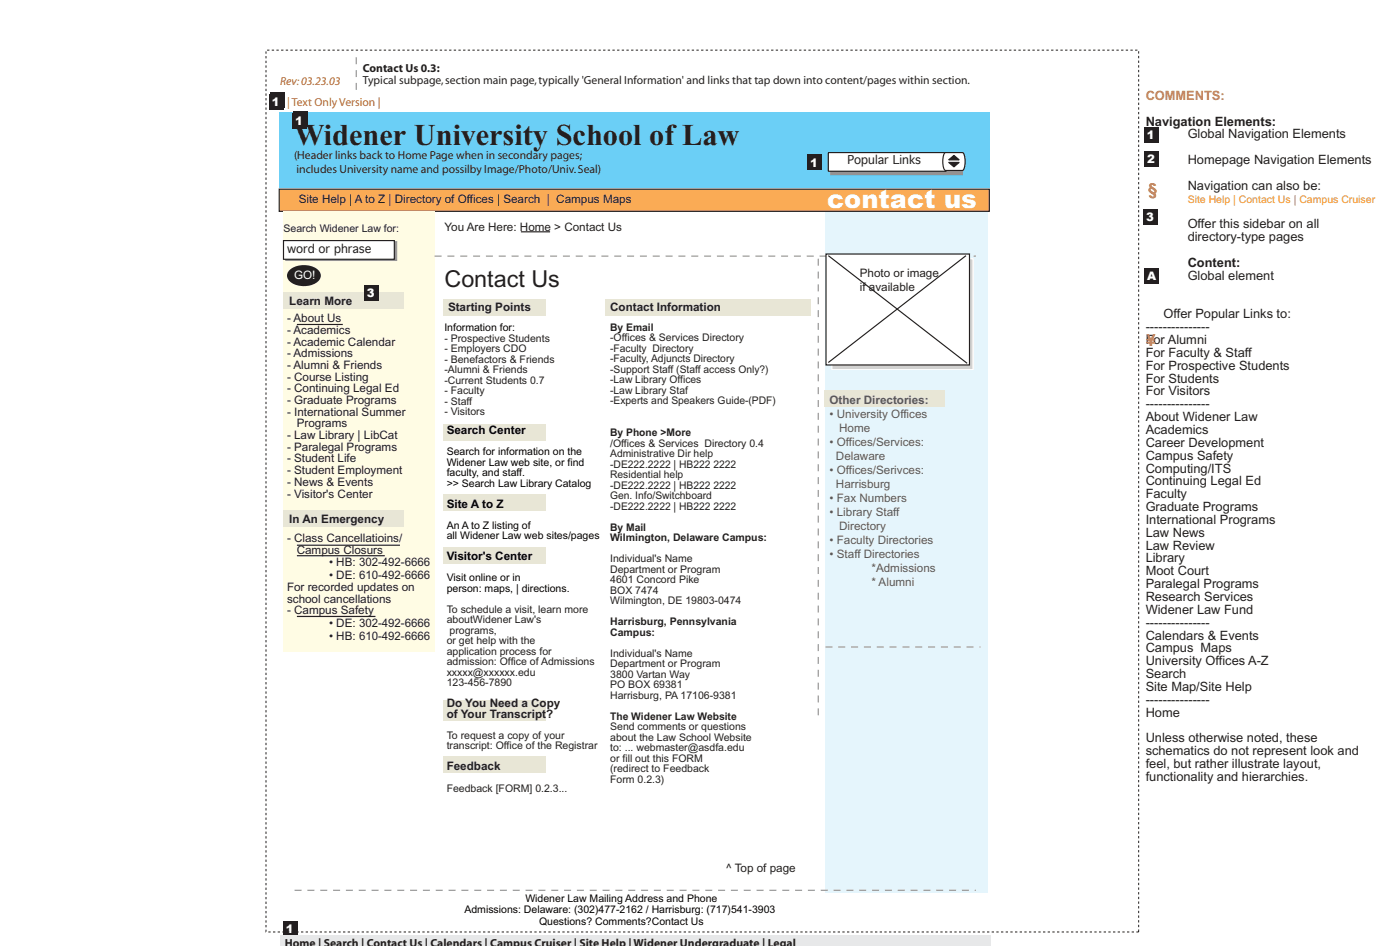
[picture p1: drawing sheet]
<svg xmlns="http://www.w3.org/2000/svg" width="423mm" height="286mm" viewBox="0 0 423 286" stroke-linecap="round" stroke-linejoin="round" font-family="sans-serif">
<defs><g id="words">
<text font-size="9.2" fill="#231f20" x="88.9" y="43.7">Widener University School of Law</text>
<text font-size="7.8" fill="#fff" x="250.1" y="62.8">contact us</text>
<text font-size="7.1" fill="#231f20" x="134.4" y="86.8">Contact Us</text>
<g font-size="4.9" fill="#ea3c2d">
<text x="347.2" y="58.9">§</text>
<text x="346.7" y="104.5">¥</text>
</g>
<text font-size="3.9" fill="#ec5653" x="346.4" y="30.2">COMMENTS:</text>
<g font-size="3.9" fill="#231f20">
<text x="346.4" y="38">Navigation Elements:</text>
<text x="346.4" y="41.8">1.</text>
<text x="359.1" y="41.8">Global Navigation Elements</text>
<text x="346.4" y="49.6">2.</text>
<text x="359.1" y="49.6">Homepage Navigation Elements</text>
<text x="359.1" y="57.4">Navigation can also be:</text>
<text x="359.1" y="69">Offer this sidebar on all</text>
<text x="359.1" y="72.9">directory-type pages</text>
<text x="359.1" y="80.6">Content:</text>
<text x="346.4" y="84.5">A.</text>
<text x="359.1" y="84.5">Global element</text>
<text x="346.4" y="100">---------------</text>
<text x="351.8" y="96.2">Offer Popular Links to:</text>
<text x="346.4" y="103.9">For Alumni</text>
<text x="346.4" y="107.8">For Faculty &amp; Staff</text>
<text x="346.4" y="111.7">For Prospective Students</text>
<text x="346.4" y="115.6">For Students</text>
<text x="346.4" y="119.4">For Visitors</text>
<text x="346.4" y="123.3">---------------</text>
<text x="346.4" y="127.2">About Widener Law</text>
<text x="346.4" y="131.1">Academics</text>
<text x="346.4" y="135">Career Development</text>
<text x="346.4" y="138.8">Campus Safety</text>
<text x="346.4" y="142.7">Computing/ITS</text>
<text x="346.4" y="146.6">Continuing Legal Ed</text>
<text x="346.4" y="150.5">Faculty</text>
<text x="346.4" y="154.4">Graduate Programs</text>
<text x="346.4" y="158.3">International Programs</text>
<text x="346.4" y="162.1">Law News</text>
<text x="346.4" y="166">Law Review</text>
<text x="346.4" y="169.9">Library</text>
<text x="346.4" y="173.8">Moot Court</text>
<text x="346.4" y="177.7">Paralegal Programs</text>
<text x="346.4" y="181.5">Research Services</text>
<text x="346.4" y="185.4">Widener Law Fund</text>
<text x="346.4" y="189.3">---------------</text>
<text x="346.4" y="193.2">Calendars &amp; Events</text>
<text x="346.4" y="197.1">Campus Maps</text>
<text x="346.4" y="200.9">University Offices A-Z</text>
<text x="346.4" y="204.8">Search</text>
<text x="346.4" y="208.7">Site Map/Site Help</text>
<text x="346.4" y="212.6">---------------</text>
<text x="346.4" y="216.5">Home</text>
<text x="346.4" y="224.2">Unless otherwise noted, these</text>
<text x="346.4" y="228.1">schematics do not represent look and</text>
<text x="346.4" y="232">feel, but rather illustrate layout,</text>
<text x="346.4" y="235.9">functionality and hierarchies.</text>
</g>
<g font-size="3.5" fill="#231f20">
<text x="109.7" y="21.9">Contact Us 0.3:</text>
<text x="109.7" y="25.4">Typical subpage,section main page,typically 'General Information' and links that tap down into content/pages within section.</text>
<text x="88.9" y="48">(Header links back to Home Page when in secondary pages;</text>
<text x="89.6" y="52.2">includes University name and possilby Image/Photo/Univ.Seal)</text>
<text x="256.2" y="49.6">Popular Links</text>
<text x="90.3" y="61.4">Site Help | A to Z | Directory of Offices | Search | Campus Maps</text>
<text x="134.4" y="69.6">You Are Here: Home &gt; Contact Us</text>
<text x="86.8" y="76.6">word or phrase</text>
<text x="260" y="83.8">Photo or image</text>
<text x="260" y="88">if available</text>
<text x="87.5" y="92.1">Learn More</text>
<text x="135.5" y="93.8">Starting Points</text>
<text x="184.5" y="93.8">Contact Information</text>
<text x="86.8" y="97.4">- About Us</text>
<text x="86.8" y="100.9">- Academics</text>
<text x="86.8" y="104.4">- Academic Calendar</text>
<text x="86.8" y="107.9">- Admissions</text>
<text x="86.8" y="111.5">- Alumni &amp; Friends</text>
<text x="86.8" y="115">- Course Listing</text>
<text x="86.8" y="118.5">- Continuing Legal Ed</text>
<text x="86.8" y="122.1">- Graduate Programs</text>
<text x="86.8" y="125.6">- International Summer</text>
<text x="89.7" y="129.1">Programs</text>
<text x="86.8" y="132.6">- Law Library | LibCat</text>
<text x="86.8" y="136.2">- Paralegal Programs</text>
<text x="86.8" y="139.7">- Student Life</text>
<text x="86.8" y="143.2">- Student Employment</text>
<text x="86.8" y="146.8">- News &amp; Events</text>
<text x="86.8" y="150.3">- Visitor's Center</text>
<text x="87.5" y="158">In An Emergency</text>
<text x="86.8" y="163.7">- Class Cancellatioins/</text>
<text x="89.7" y="167.2">Campus Closurs</text>
<text x="99.5" y="171.1">• HB: 302-492-6666</text>
<text x="86.8" y="178.5">For recorded updates on</text>
<text x="99.5" y="175">• DE: 610-492-6666</text>
<text x="86.8" y="182">school cancellations</text>
<text x="86.8" y="185.6">- Campus Safety</text>
<text x="99.5" y="189.4">• DE: 302-492-6666</text>
<text x="99.5" y="193.3">• HB: 610-492-6666</text>
<text x="135.1" y="213.7">Do You Need a Co</text>
<text x="165.3" y="213.7">py</text>
<text x="135.1" y="216.9">of Your Transcript</text>
<text x="165.1" y="216.9">?</text>
<text x="135.1" y="232.7">Feedback</text>
<text x="219.6" y="263.5">^ Top of page</text>
<text x="86.1" y="286.1">Home | Search | Contact Us | Calendars | Campus Cruiser | Site Help |Widener Undergraduate | Legal</text>
</g>
<text font-size="3.5" fill="#ec2a2d" x="84.7" y="25.8">Rev:03.23.03</text>
<g font-size="3.5" fill="#fff">
<text x="82.2" y="32.1">1</text>
<text x="82.6" y="31.4">1</text>
<text x="89.3" y="37.7">1</text>
<text x="89.6" y="37">1</text>
<text x="346.8" y="42">1</text>
<text x="244.9" y="50.3">1</text>
<text x="346.9" y="49.3">2</text>
<text x="346.5" y="66.9">3</text>
<text x="88.9" y="84.3">GO!</text>
<text x="110.9" y="89.8">3</text>
<text x="346.9" y="84.5">A</text>
<text x="86.4" y="281.9">1</text>
</g>
<text font-size="3.5" fill="#ea472d" x="86.8" y="32.1">| Text Only Version |</text>
<g font-size="3.5" fill="#57585a">
<text x="250.8" y="122.1">Other Directories:</text>
<text x="250.8" y="126.3">• University Offices</text>
<text x="253.8" y="130.5">Home</text>
<text x="250.8" y="134.8">• Offices/Services:</text>
<text x="250.8" y="143.2">• Offices/Serivces:</text>
<text x="252.8" y="139">Delaware</text>
<text x="252.8" y="147.5">Harrisburg</text>
<text x="250.8" y="151.7">• Fax Numbers</text>
<text x="250.8" y="155.9">• Library Staff</text>
<text x="253.8" y="160.2">Directory</text>
<text x="250.8" y="164.4">• Faculty Directories</text>
<text x="250.8" y="168.6">• Staff Directories</text>
<text x="263.5" y="172.9">*Admissions</text>
<text x="263.5" y="177.1">* Alumni</text>
</g>
<g font-size="3.5">
<text x="135.1" y="131.1">Search Center</text>
<text x="135.1" y="153.4">Site A to Z</text>
<text x="135.1" y="169.2">Visitor's Center</text>
</g>
<text font-size="3.2" fill="#ef642e" x="359.1" y="61.2">Site Help | Contact Us | Campus Cruiser</text>
<g font-size="3.2" fill="#231f20">
<text x="85.7" y="70.2">Search Widener Law for:</text>
<text x="184.5" y="100">By Email</text>
<text x="134.4" y="103.3">- Prospective Students</text>
<text x="134.4" y="106.4">- Employers CDO</text>
<text x="184.5" y="103.1">-Offices &amp; Services Directory</text>
<text x="184.5" y="106.3">-Faculty Directory</text>
<text x="134.4" y="109.6">- Benefactors &amp; Friends</text>
<text x="134.4" y="112.8">-Alumni &amp; Friends</text>
<text x="184.5" y="109.5">-Faculty, Adjuncts Directory</text>
<text x="184.5" y="112.7">-Support Staff (Staff access Only?)</text>
<text x="134.4" y="116">-Current Students 0.7</text>
<text x="134.4" y="119.1">- Faculty</text>
<text x="184.5" y="115.8">-Law Library Offices</text>
<text x="184.5" y="119">-Law Library Staf</text>
<text x="134.4" y="122.3">- Staff</text>
<text x="134.4" y="125.5">- Visitors</text>
<text x="184.5" y="122.2">-Experts and Speakers Guide-(PDF)</text>
<text x="184.5" y="131.7">By Phone &gt;More</text>
<text x="184.5" y="134.9">/Offices &amp; Services Directory 0.4</text>
<text x="184.5" y="138.1">Administrative Dir help</text>
<text x="184.5" y="141.2">-DE222.2222 | HB222</text>
<text x="215.7" y="141.2">2222</text>
<text x="184.5" y="144.4">Residential help</text>
<text x="184.5" y="147.6">-DE222.2222 | HB222</text>
<text x="215.7" y="147.6">2222</text>
<text x="184.5" y="150.8">Gen. Info/Switchboard</text>
<text x="184.5" y="153.9">-DE222.2222 | HB222</text>
<text x="215.7" y="153.9">2222</text>
<text x="184.5" y="160.3">By Mail</text>
<text x="184.5" y="163.5">Wilmington, Delaware Campus:</text>
<text x="184.5" y="169.8">Individual's Name</text>
<text x="184.5" y="173">Department or Program</text>
<text x="184.5" y="176.2">4601 Concord Pike</text>
<text x="184.5" y="179.3">BOX 7474</text>
<text x="135.1" y="185.1">To schedule a visit, learn more</text>
<text x="184.5" y="182.5">Wilmington, DE 19803-0474</text>
<text x="135.1" y="188.3">aboutWidener Law's</text>
<text x="136" y="191.5">programs,</text>
<text x="184.5" y="188.9">Harrisburg, Pennsylvania</text>
<text x="135.1" y="194.6">or get help with the</text>
<text x="135.1" y="197.8">application process for</text>
<text x="184.5" y="192">Campus:</text>
<text x="135.1" y="201">admission: Office of Admissions</text>
<text x="184.5" y="198.4">Individual's Name</text>
<text x="184.5" y="201.6">Department or Program</text>
<text x="135.1" y="204.2">xxxxx@xxxxxx.edu</text>
<text x="135.1" y="207.3">123-456-7890</text>
<text x="184.5" y="204.7">3800 Vartan Way</text>
<text x="184.5" y="207.9">PO BOX 69381</text>
<text x="184.5" y="211.1">Harrisburg, PA 17106-9381</text>
<text x="184.5" y="217.4">The Widener Law Website</text>
<text x="184.5" y="220.6">Send comments or questions</text>
<text x="135.1" y="223.2">To request a copy of your</text>
<text x="135.1" y="226.4">transcript: Office of the Registrar</text>
<text x="184.5" y="223.8">about the Law School Website</text>
<text x="184.5" y="227">to: ... webmaster@asdfa.edu</text>
<text x="184.5" y="230.1">or fill out this FORM</text>
<text x="184.5" y="233.3">(redirect to Feedback</text>
<text x="135.1" y="239.1">Feedback [FORM] 0.2.3...</text>
<text x="184.5" y="236.5">Form 0.2.3)</text>
</g>
<g font-size="3.2">
<text x="134.4" y="100.1">Information for:</text>
<text x="135.1" y="137.5">Search for information on the</text>
<text x="135.1" y="140.7">Widener Law web site, or find</text>
<text x="135.1" y="143.8">faculty, and staff.</text>
<text x="135.1" y="147">&gt;&gt; Search Law Library Catalog</text>
<text x="135.1" y="159.7">An A to Z listing of</text>
<text x="135.1" y="162.9">all Widener Law web sites/pages</text>
<text x="135.1" y="175.6">Visit online or in</text>
<text x="135.1" y="178.8">person: maps, | directions.</text>
<text x="140.4" y="275.9">Admissions: Delaware: (302)477-2162 / Harrisburg: (717)541-3903</text>
<text x="158.9" y="272.3">Widener Law Mailing Address and Phone</text>
<text x="163" y="279.4">Questions? Comments?Contact Us</text>
</g>
</g></defs>
<path d="M84.4 57.1h214.8v6.7h-214.8z" fill="#faab55" stroke="#231f20" stroke-width=".35"/>
<g fill="#e8e6d6">
<path d="M134.1 90.3h31v4.9h-31z"/>
<path d="M134.1 128.1h31v4.9h-31z"/>
<path d="M134.1 149.2h31v5h-31z"/>
<path d="M134.1 165.5h31v4.9h-31z"/>
<path d="M134.1 211.4h31v6.2h-31z"/>
<path d="M134.1 228.6h31v4.9h-31z"/>
</g>
<path d="M249.5 64.2h49.3v205.6h-49.3z" fill="#e5f5fc"/>
<path d="M84.4 33.9h214.8v22.8h-214.8z" fill="#6bcff6"/>
<path d="M85.7 278.3h4.3v4.6h-4.3z" fill="#231f20"/>
<path d="M85.7 63.9h45.9v132.9h-45.9z" fill="#fffce4"/>
<g fill="#e8e6d6">
<path d="M85.7 88.2h36.4v4.9h-36.4z"/>
<path d="M85.7 154.2h36.4v4.9h-36.4z"/>
</g>
<g fill="#fff" stroke="#939598" stroke-width=".35" stroke-dasharray="2.1 1.8" stroke-linecap="butt">
<path d="M247.4 78.1v138.7z"/>
<path d="M91.9 283.1h197.9z"/>
</g>
<g fill="#231f20">
<path d="M81.8 27.9h4.3v4.6h-4.3z"/>
<path d="M88.9 33.5h4.3v4.6h-4.3z"/>
</g>
<path d="M157.5 70h8.8" fill="none" stroke="#231f20" stroke-width=".35"/>
<g fill="#fff" stroke="#939598" stroke-width=".35" stroke-dasharray="2.1 1.8" stroke-linecap="butt">
<path d="M249.6 195.4h46.9z"/>
<path d="M107.7 17.3v11.6z"/>
</g>
<g fill="#231f20">
<path d="M81.5 28.6h4.3v4.5h-4.3z"/>
<path d="M88.5 34.2h4.3v4.6h-4.3z"/>
</g>
<path d="M251.2 47.1h39.8v5.7h-39.8z" fill="#939598" stroke="#939598" stroke-width=".35"/>
<g fill="#fff" stroke="#231f20" stroke-width=".35">
<path d="M250.5 46.1h35.6v5.6h-35.6z"/>
<path d="M285.7 46.2l5.3-.1a4.6 4.6 0 0 1 .6 4.6l-.6 .8h-5.1a4.6 4.6 0 0 1-.6-4.6z"/>
</g>
<g fill="#231f20" stroke="#231f20" stroke-width=".35">
<path d="M286.9 48.3l1.6-1.4 1.5 1.4z"/>
<path d="M286.9 49.1h3.1l-1.5 1.3z"/>
</g>
<path d="M244.2 46.8h4.3v4.6h-4.3z" fill="#231f20"/>
<path d="M84.8 282.5h214.8v3.3h-214.8z" fill="#e7e8e9"/>
<g fill="#fff" stroke="#939598" stroke-width=".35" stroke-dasharray="2.1 1.8" stroke-linecap="butt">
<path d="M89.1 268.9h206z"/>
<path d="M131.4 77.4h163.7z"/>
</g>
<path d="M86.4 73h33.5v5.7h-33.5z" fill="#939598" stroke="#939598" stroke-width=".35"/>
<path d="M87.5 81.7a6.8 6.8 0 0 1 9.2 .4 2.76 2.76 0 0 1-2.2 3.9 6.6 6.6 0 0 1-7.4-1.6 2.14 2.14 0 0 1 .4-2.7z" fill="#231f20"/>
<path d="M85.7 72.7h33.5v5.6h-33.5z" fill="#fff" stroke="#231f20" stroke-width=".35"/>
<path d="M251.5 78.1h42.7v33.6h-42.7z" fill="#d1d2d4" stroke="#fff" stroke-width=".35"/>
<path d="M249.8 76.7h43.4v33.5h-43.4z" fill="#fff" stroke="#231f20" stroke-width=".35"/>
<path d="M250.5 77.2l42 32.6M292.1 77.2l-41.6 32.3" fill="none" stroke="#231f20" stroke-width=".35"/>
<path d="M80.4 15.1h263.9v266.4h-263.9z" fill="none" stroke="#231f20" stroke-width=".3" stroke-dasharray=".7 .7 .7 .7 .7 .7" stroke-linecap="butt"/>
<g fill="#231f20">
<path d="M346 38.5h4.3v4.5h-4.3z"/>
<path d="M346.2 45.7h4.3v4.6h-4.3z"/>
<path d="M346.2 81h4.3v4.6h-4.3z"/>
<path d="M345.8 63.4h4.3v4.6h-4.3z"/>
<path d="M110.2 86.3h4.3v4.6h-4.3z"/>
</g>
<path d="M89.8 98h13.9M89.8 164.7h31.1M89.8 167.9h26.6M89.8 186.2h23.7" fill="none" stroke="#231f20" stroke-width=".35"/>
<g fill="#e8e6d6">
<path d="M183.1 90.3h62.1v4.9h-62.1z"/>
<path d="M249.4 117.8h36.3v5h-36.3z"/>
</g>
<use href="#words"/>
</svg>
